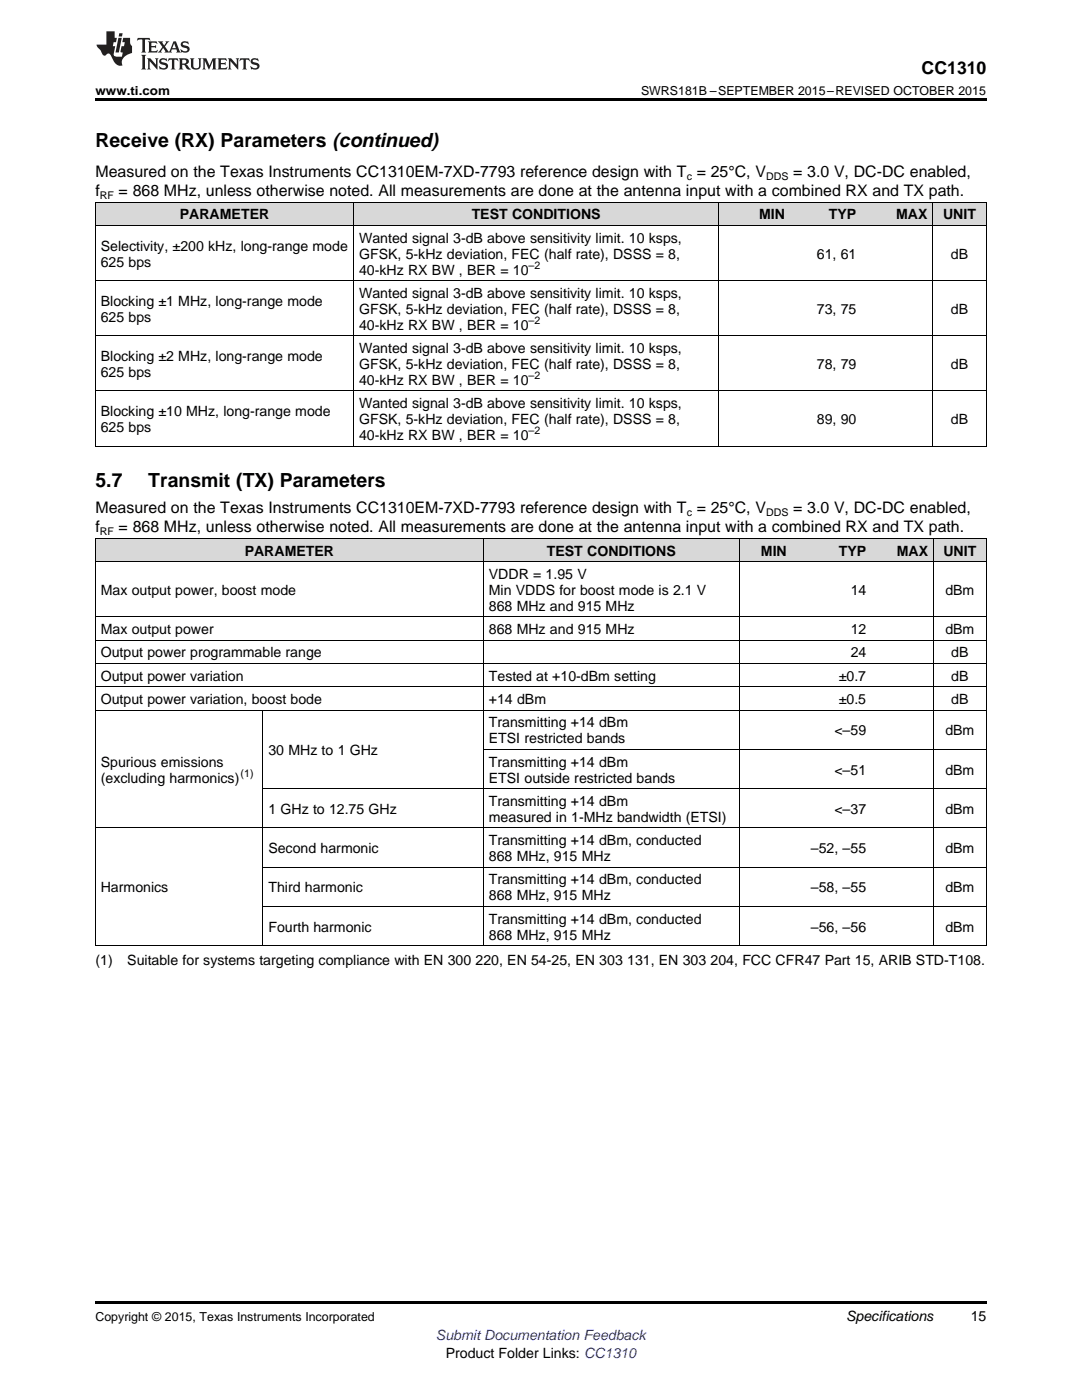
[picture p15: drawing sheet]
<svg xmlns="http://www.w3.org/2000/svg" width="216mm" height="279mm" viewBox="0 0 216 279" stroke-linecap="round" stroke-linejoin="round" font-family="sans-serif">
<defs><g id="words">
<g font-size="3.9">
<text x="19" y="29.3">Receive (RX) Parameters (continued)</text>
<text x="19" y="97.2">5.7</text>
<text x="29.6" y="97.2">Transmit (TX) Parameters</text>
</g>
<text font-size="3.5" x="183.9" y="14.8">CC1310</text>
<g font-size="3.2">
<text x="19" y="35.2">Measured on the Texas Instruments CC1310EM-7XD-7793 reference design with T = 25°C, V</text>
<text x="158.3" y="35.2">= 3.0 V, DC-DC enabled,</text>
<text x="19" y="39.1">f</text>
<text x="23.7" y="39.1">= 868 MHz, unless otherwise noted. All measurements are done at the antenna input with a combined RX and TX path.</text>
<text x="19" y="102.3">Measured on the Texas Instruments CC1310EM-7XD-7793 reference design with T = 25°C, V</text>
<text x="19" y="106.2">f</text>
<text x="23.7" y="106.2">= 868 MHz, unless otherwise noted. All measurements are done at the antenna input with a combined RX and TX path.</text>
<text x="158.3" y="102.3">= 3.0 V, DC-DC enabled,</text>
</g>
<g font-size="2.8">
<text x="35.9" y="43.8">PARAMETER</text>
<text x="94.1" y="43.8">TEST CONDITIONS</text>
<text x="151.5" y="43.8">MIN</text>
<text x="165.4" y="43.8">TYP</text>
<text x="178.8" y="43.8">MAX</text>
<text x="188.2" y="43.8">UNIT</text>
<text x="20.1" y="50">Selectivity, ±200 kHz, long-range mode</text>
<text x="20.1" y="53.2">625 bps</text>
<text x="71.6" y="48.4">Wanted signal 3-dB above sensitivity limit. 10 ksps,</text>
<text x="71.6" y="51.6">GFSK, 5-kHz deviation, FEC (half rate), DSSS = 8,</text>
<text x="163" y="51.6">61, 61</text>
<text x="189.8" y="51.6">dB</text>
<text x="71.6" y="54.8">40-kHz RX BW , BER = 10</text>
<text x="71.6" y="59.4">Wanted signal 3-dB above sensitivity limit. 10 ksps,</text>
<text x="20.1" y="61">Blocking ±1 MHz, long-range mode</text>
<text x="20.1" y="64.2">625 bps</text>
<text x="71.6" y="62.6">GFSK, 5-kHz deviation, FEC (half rate), DSSS = 8,</text>
<text x="71.6" y="65.8">40-kHz RX BW , BER = 10</text>
<text x="163" y="62.6">73, 75</text>
<text x="189.8" y="62.6">dB</text>
<text x="71.6" y="70.4">Wanted signal 3-dB above sensitivity limit. 10 ksps,</text>
<text x="20.1" y="72">Blocking ±2 MHz, long-range mode</text>
<text x="20.1" y="75.2">625 bps</text>
<text x="71.6" y="73.6">GFSK, 5-kHz deviation, FEC (half rate), DSSS = 8,</text>
<text x="71.6" y="76.8">40-kHz RX BW , BER = 10</text>
<text x="163" y="73.6">78, 79</text>
<text x="189.8" y="73.6">dB</text>
<text x="20.1" y="83">Blocking ±10 MHz, long-range mode</text>
<text x="71.6" y="81.5">Wanted signal 3-dB above sensitivity limit. 10 ksps,</text>
<text x="20.1" y="86.2">625 bps</text>
<text x="71.6" y="84.6">GFSK, 5-kHz deviation, FEC (half rate), DSSS = 8,</text>
<text x="71.6" y="87.8">40-kHz RX BW , BER = 10</text>
<text x="163" y="84.6">89, 90</text>
<text x="189.8" y="84.6">dB</text>
<text x="48.8" y="110.9">PARAMETER</text>
<text x="109.1" y="110.9">TEST CONDITIONS</text>
<text x="151.8" y="110.9">MIN</text>
<text x="167.4" y="110.9">TYP</text>
<text x="178.9" y="110.9">MAX</text>
<text x="188.2" y="110.9">UNIT</text>
<text x="20.1" y="118.7">Max output power, boost mode</text>
<text x="97.5" y="115.5">VDDR = 1.95 V</text>
<text x="97.5" y="118.7">Min VDDS for boost mode is 2.1 V</text>
<text x="169.8" y="118.7">14</text>
<text x="188.6" y="118.7">dBm</text>
<text x="97.5" y="121.9">868 MHz and 915 MHz</text>
<text x="20.1" y="126.5">Max output power</text>
<text x="20.1" y="131.2">Output power programmable range</text>
<text x="97.5" y="126.5">868 MHz and 915 MHz</text>
<text x="169.8" y="126.5">12</text>
<text x="169.8" y="131.2">24</text>
<text x="188.6" y="126.5">dBm</text>
<text x="189.8" y="131.2">dB</text>
<text x="20.1" y="135.9">Output power variation</text>
<text x="97.5" y="135.9">Tested at +10-dBm setting</text>
<text x="167.4" y="135.9">±0.7</text>
<text x="189.8" y="135.9">dB</text>
<text x="20.1" y="140.5">Output power variation, boost bode</text>
<text x="97.5" y="140.5">+14 dBm</text>
<text x="167.4" y="140.5">±0.5</text>
<text x="189.8" y="140.5">dB</text>
<text x="97.5" y="145.2">Transmitting +14 dBm</text>
<text x="97.5" y="148.3">ETSI restricted bands</text>
<text x="166.5" y="146.8">&lt;–59</text>
<text x="188.6" y="146.8">dBm</text>
<text x="20.1" y="153">Spurious emissions</text>
<text x="53.6" y="150.7">30 MHz to 1 GHz</text>
<text x="97.5" y="153">Transmitting +14 dBm</text>
<text x="166.5" y="154.6">&lt;–51</text>
<text x="188.6" y="154.6">dBm</text>
<text x="20.1" y="156.2">(excluding harmonics)</text>
<text x="97.5" y="156.2">ETSI outside restricted bands</text>
<text x="97.5" y="160.8">Transmitting +14 dBm</text>
<text x="53.6" y="162.4">1 GHz to 12.75 GHz</text>
<text x="97.5" y="164">measured in 1-MHz bandwidth (ETSI)</text>
<text x="166.5" y="162.4">&lt;–37</text>
<text x="188.6" y="162.4">dBm</text>
<text x="53.6" y="170.3">Second harmonic</text>
<text x="97.5" y="168.7">Transmitting +14 dBm, conducted</text>
<text x="97.5" y="171.8">868 MHz, 915 MHz</text>
<text x="161.8" y="170.3">–52, –55</text>
<text x="188.6" y="170.3">dBm</text>
<text x="20.1" y="178.1">Harmonics</text>
<text x="53.6" y="178.1">Third harmonic</text>
<text x="97.5" y="176.5">Transmitting +14 dBm, conducted</text>
<text x="97.5" y="179.7">868 MHz, 915 MHz</text>
<text x="161.8" y="178.1">–58, –55</text>
<text x="188.6" y="178.1">dBm</text>
<text x="53.6" y="185.9">Fourth harmonic</text>
<text x="97.5" y="184.3">Transmitting +14 dBm, conducted</text>
<text x="161.8" y="185.9">–56, –56</text>
<text x="188.6" y="185.9">dBm</text>
<text x="97.5" y="187.5">868 MHz, 915 MHz</text>
<text x="19" y="192.7">(1)</text>
<text x="25.4" y="192.7">Suitable for systems targeting compliance with EN 300</text>
<text x="94.9" y="192.7">220, EN 54-25, EN 303</text>
<text x="125.1" y="192.7">131, EN 303</text>
<text x="141.8" y="192.7">204, FCC CFR47 Part 15, ARIB STD-T108.</text>
<text x="168.8" y="263.6">Specifications</text>
<text x="193.7" y="263.6">15</text>
<text x="88.9" y="270.9">Product Folder Links: CC1310</text>
</g>
<text font-size="2.8" fill="#00f" x="87" y="267.4">Submit Documentation Feedback</text>
<g font-size="2.5">
<text x="19" y="19">www.ti.com</text>
<text x="127.9" y="19">SWRS181B –SEPTEMBER 2015–REVISED OCTOBER 2015</text>
<text x="19" y="263.6">Copyright © 2015, Texas Instruments Incorporated</text>
</g>
<g font-size="2.1">
<text x="137" y="35.9">c</text>
<text x="152.9" y="35.9">DDS</text>
<text x="19.9" y="39.8">RF</text>
<text x="105.5" y="53.7">–2</text>
<text x="105.5" y="64.7">–2</text>
<text x="105.5" y="75.7">–2</text>
<text x="105.5" y="86.7">–2</text>
<text x="19.9" y="106.9">RF</text>
<text x="137" y="103">c</text>
<text x="152.9" y="103">DDS</text>
<text x="48" y="155">(1)</text>
</g>
</g></defs>
<g fill="#d8d8d8">
<path d="M19 107.5h33.5v4.6h-33.5z"/>
<path d="M52.5 107.5h44v4.6h-44z"/>
<path d="M96.5 107.5h51v4.6h-51z"/>
<path d="M147.5 107.5h10.6v4.6h-10.6z"/>
<path d="M158.1 107.5h15.9v4.6h-15.9z"/>
<path d="M174 107.5h12.3v4.6h-12.3z"/>
<path d="M186.3 107.5h10.5v4.6h-10.5z"/>
<path d="M19 40.4h51.6v4.6h-51.6z"/>
<path d="M70.6 40.4h72.9v4.6h-72.9z"/>
<path d="M143.5 40.4h14.2v4.6h-14.2z"/>
<path d="M157.7 40.4h14.2v4.6h-14.2z"/>
<path d="M171.9 40.4h14.3v4.6h-14.3z"/>
<path d="M186.2 40.4h10.6v4.6h-10.6z"/>
</g>
<path d="M19 19.5h177.8v.5h-177.8zM19 259.7h177.8v.5h-177.8z" fill="#000"/>
<g fill="none" stroke="#000" stroke-width=".2">
<path d="M19 56h177.8M19 45h177.8M19 40.3h177.8M19.1 40.4v48.7M70.5 40.4v48.7M143.5 40.4v48.7M186.1 40.4v48.7M196.8 40.4v48.7M19 78h177.8M19 67h177.8M19 89h177.8M19 112.1h177.8"/>
<path d="M19 107.4h177.8M19.1 107.5v81.3M96.4 107.5v81.3M147.5 107.5v81.3M186.2 107.5v81.3M196.8 107.5v81.3M19 137.1h177.8M19 132.4h177.8M19 127.8h177.8M19 123.1h177.8M19 141.7h177.8M52.4 141.8v47"/>
<path d="M52.5 157.4h144.3M96.5 149.6h100.3M19 165.2h177.8M52.5 173.1h144.3M19 188.7h177.8M52.5 180.9h144.3"/>
</g>
<g fill="#231f20">
<path d="M27.5 7.6l-.1 .5 .4-.2h.6v.1v2.1l-.2 .4h1l-.3-.4v-2.1l.1-.1h.5l.5 .2-.2-.5zM29.5 8.3l.2 .3v1.5l-.2 .4h1.8l.2-.6a1.04 1.04 0 0 1-1.3 .2v-.7h.6l.3 .2v-.6l-.3 .2h-.6v-.6l.8-.1 .4 .3-.2-.5zM31.5 8.3l.9 1.1-.9 1.1h.8l-.2-.2 .5-.7 .4 .7-.2 .2h1.5l-.1-.2 .1-.4h.9l.1 .4-.2 .2h1l-.3-.3-.7-1.9h-.5l-.9 2-.8-1 .9-1h-.8l.1 .3-.3 .5-.4-.6 .2-.2zM34.7 8.6l.4 1h-.7zM36.3 8.4a.63 .63 0 0 0-.2 .7 .63 .63 0 0 0 .6 .4l.6 .2 .1 .2a.75 .75 0 0 1-.7 .4 .75 .75 0 0 1-.6-.5l.1 .7 .1-.1a1.11 1.11 0 0 0 1.5-.6 1.13 1.13 0 0 0-1.2-.8l-.1-.4a1.04 1.04 0 0 1 1.2 .2l-.2-.5-.1 .1-.5-.2zM28.2 10.9l.2 .4v2.2l-.2 .4h1l-.3-.4v-2.2l.3-.4zM29.3 11.6l.3 .4v1.5l-.3 .4h.8l-.2-.4v-1.3l1.5 1.7v-1.9l.2-.4h-.7l.2 .4v.9l-1.1-1.3zM32 11.8a.62 .62 0 0 0-.2 .7 .62 .62 0 0 0 .6 .4l.6 .1 .1 .3a.76 .76 0 0 1-.7 .3 .76 .76 0 0 1-.6-.4l.1 .7 .1-.1a1.11 1.11 0 0 0 1.5-.6 1.13 1.13 0 0 0-1.2-.8l-.1-.4a1.04 1.04 0 0 1 1.2 .2l-.2-.6-.1 .1-.5-.1zM33.7 11.6l-.2 .6a.61 .61 0 0 1 .8-.3v1.6l-.2 .4h.9l-.2-.4v-1.6a.63 .63 0 0 1 .8 .3l-.2-.6zM35.6 11.6l.3 .4v1.5l-.3 .4h1l-.2-.2v-.8l.5 .2a.76 .76 0 0 0 1.2 .7l-1-1a.58 .58 0 0 0 .6-.5 .58 .58 0 0 0-.5-.6zM36.4 11.9h.1a.45 .45 0 0 1 .5 .1 .45 .45 0 0 1 .1 .5l-.7 .2zM37.9 11.6l.2 .2a2.17 2.17 0 0 0 .3 1.9 .99 .99 0 0 0 1.6-.6v-1.1l.2-.4h-.7l.2 .2a1.92 1.92 0 0 1-.2 1.8 .6 .6 0 0 1-.9-.5v-1.1l.2-.4zM40.4 11.6l.2 .4v1.5l-.2 .4h.7l-.2-.4v-1.4l.8 1.8 .8-1.8v1.4l-.2 .4h.9l-.2-.4v-1.5l.2-.4h-.8l-.6 1.5-.6-1.5zM43.4 11.6l.2 .4v1.5l-.2 .4h1.8l.2-.6a1.04 1.04 0 0 1-1.3 .1v-.6h.5l.4 .2v-.6l-.4 .2h-.5v-.7h.8l.3 .3-.1-.6zM45.5 11.6l.2 .4v1.5l-.2 .4h.7l-.2-.4v-1.3l1.5 1.7v-1.9l.2-.4h-.7l.2 .4v.9l-1.1-1.3zM47.9 11.6l-.1 .6a.61 .61 0 0 1 .8-.3v1.6l-.3 .4h1l-.3-.4 .1-1.6a.63 .63 0 0 1 .7 .3l-.1-.6zM50.2 11.8a.62 .62 0 0 0-.2 .7 .62 .62 0 0 0 .6 .4l.6 .1 .2 .3a.76 .76 0 0 1-.8 .3 .76 .76 0 0 1-.6-.4l.1 .7 .2-.1a1.11 1.11 0 0 0 1.5-.6 1.13 1.13 0 0 0-1.3-.8l-.1-.4a1.04 1.04 0 0 1 1.2 .2l-.1-.6-.2 .1-.5-.1z"/>
<path d="M21.2 6.3v2.6h-1.9l.1 .4 .7 .9a.91 .91 0 0 0 1 .8 .56 .56 0 0 1 .5-.3 .56 .56 0 0 1 .5 .3l.4 .8a1.53 1.53 0 0 0 1.9 1.2 1.54 1.54 0 0 1 1-2.1l.9-.3v-1.4a1.52 1.52 0 0 1-.3-1.6h-1.4l-.2 .8h.5l-.2 .8h-.4l-.2 1v.2l.4 .1-.2 .8a1.93 1.93 0 0 1-1.6-.3l.3-1.8h-.5l.2-.8h.4l.2-.8h-.4v-1.3zM23.6 7.6l-.6 2.9h.7l.6-2.9zM23.8 6.6l-.1 .7h.6l.2-.7z"/>
</g>
<use href="#words"/>
</svg>
